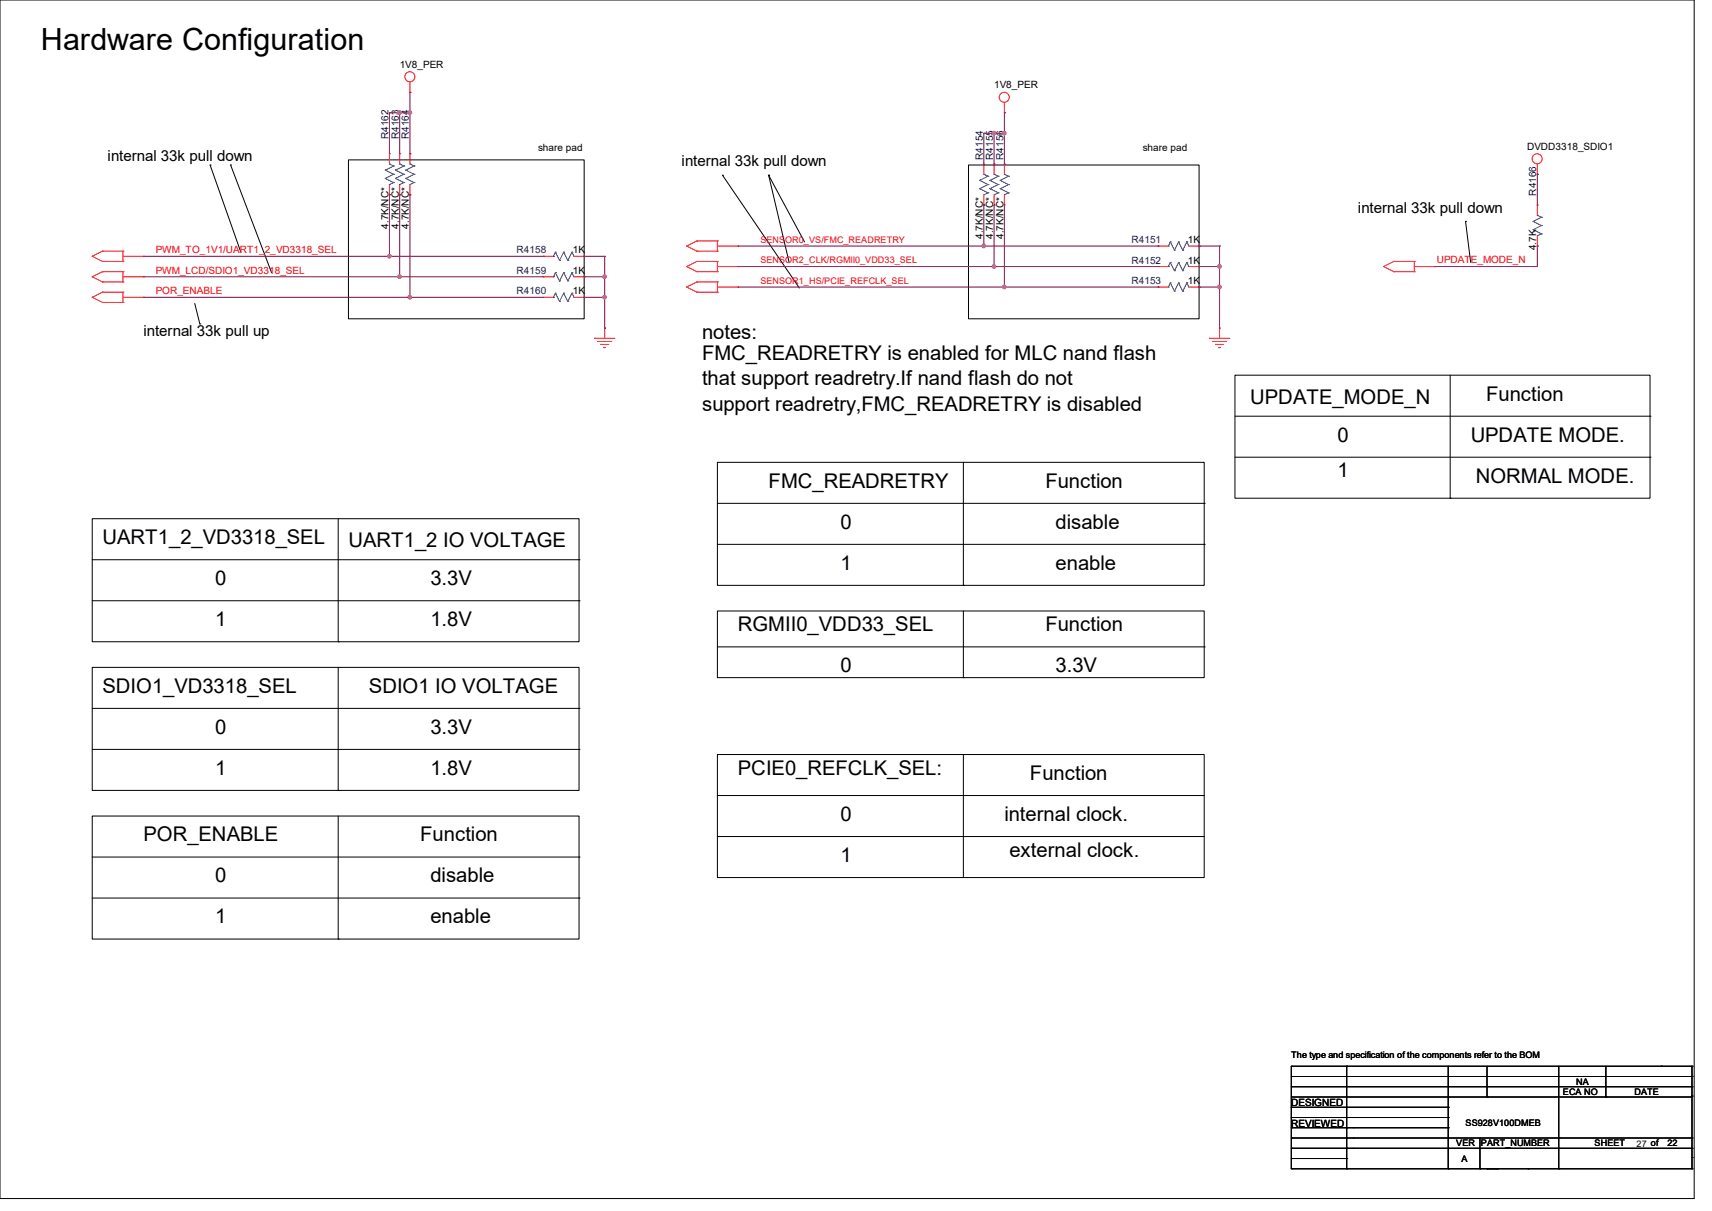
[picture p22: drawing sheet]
<svg xmlns="http://www.w3.org/2000/svg" width="297mm" height="210mm" viewBox="0 0 297 210" stroke-linecap="round" stroke-linejoin="round" font-family="sans-serif">
<defs><g id="words">
<text font-size="5.3" x="7.1" y="8.6">Hardware Configuration</text>
<g font-size="3.5">
<text x="121.8" y="58.8">notes:</text>
<text x="121.8" y="62.4">FMC_READRETRY is enabled for MLC nand flash</text>
<text x="121.8" y="66.8">that support readretry.If nand flash do not</text>
<text x="121.8" y="71.2">support readretry,FMC_READRETRY is disabled</text>
<text x="216.9" y="70">UPDATE_MODE_N</text>
<text x="257.8" y="69.5">Function</text>
<text x="232" y="76.6">0</text>
<text x="255.1" y="76.6">UPDATE MODE.</text>
<text x="232" y="82.8">1</text>
<text x="256" y="83.7">NORMAL MODE.</text>
<text x="133.3" y="84.6">FMC_READRETRY</text>
<text x="181.4" y="84.6">Function</text>
<text x="17.8" y="94.4">UART1_2_VD3318_SEL</text>
<text x="60.5" y="94.9">UART1_2 IO VOLTAGE</text>
<text x="145.8" y="91.7">0</text>
<text x="183.1" y="91.7">disable</text>
<text x="37.3" y="101.5">0</text>
<text x="74.7" y="101.5">3.3V</text>
<text x="145.8" y="98.8">1</text>
<text x="183.1" y="98.8">enable</text>
<text x="37.3" y="108.6">1</text>
<text x="74.7" y="108.6">1.8V</text>
<text x="128" y="109.5">RGMII0_VDD33_SEL</text>
<text x="181.4" y="109.5">Function</text>
<text x="145.8" y="116.6">0</text>
<text x="183.1" y="116.6">3.3V</text>
<text x="17.8" y="120.1">SDIO1_VD3318_SEL</text>
<text x="64" y="120.1">SDIO1 IO VOLTAGE</text>
<text x="37.3" y="127.3">0</text>
<text x="74.7" y="127.3">3.3V</text>
<text x="37.3" y="134.4">1</text>
<text x="74.7" y="134.4">1.8V</text>
<text x="128" y="134.4">PCIE0_REFCLK_SEL:</text>
<text x="178.7" y="135.3">Function</text>
<text x="145.8" y="142.4">0</text>
<text x="174.2" y="142.4">internal clock.</text>
<text x="24.9" y="145.9">POR_ENABLE</text>
<text x="72.9" y="145.9">Function</text>
<text x="145.8" y="149.5">1</text>
<text x="175.1" y="148.6">external clock.</text>
<text x="37.3" y="153">0</text>
<text x="74.7" y="153">disable</text>
<text x="37.3" y="160.1">1</text>
<text x="74.7" y="160.1">enable</text>
</g>
<g font-size="2.6">
<text x="18.7" y="28">internal 33k pull down</text>
<text x="118.2" y="28.9">internal 33k pull down</text>
<text x="235.6" y="36.9">internal 33k pull down</text>
<text x="24.9" y="58.2">internal 33k pull up</text>
</g>
<g font-size="1.7">
<text x="69.3" y="11.7">1V8_PER</text>
<text x="172.5" y="15.3">1V8_PER</text>
<text x="93.3" y="26.2">share pad</text>
<text x="198.3" y="26.2">share pad</text>
<text x="264.9" y="26">DVDD3318_SDIO1</text>
<text x="67.4" y="39.7" transform="rotate(-90 67.4 39.7)">4.7K/NC*</text>
<text x="69.2" y="39.7" transform="rotate(-90 69.2 39.7)">4.7K/NC*</text>
<text x="70.9" y="39.7" transform="rotate(-90 70.9 39.7)">4.7K/NC*</text>
<text x="170.5" y="41.4" transform="rotate(-90 170.5 41.4)">4.7K/NC*</text>
<text x="172.3" y="41.4" transform="rotate(-90 172.3 41.4)">4.7K/NC*</text>
<text x="174.1" y="41.4" transform="rotate(-90 174.1 41.4)">4.7K/NC*</text>
<text x="99.4" y="43.9">1K</text>
<text x="99.4" y="47.5">1K</text>
<text x="206.1" y="45.7">1K</text>
<text x="206.1" y="42.2">1K</text>
<text x="266.5" y="43.4" transform="rotate(-90 266.5 43.4)">4.7K</text>
<text x="99.4" y="51.1">1K</text>
<text x="206.1" y="49.3">1K</text>
<text x="224" y="191.9">DESIGNED</text>
<text x="224" y="195.4">REVIEWED</text>
</g>
<g font-size="1.7" fill="#000080">
<text x="67.4" y="24.2" transform="rotate(-90 67.4 24.2)">R4162</text>
<text x="69.2" y="24.2" transform="rotate(-90 69.2 24.2)">R4163</text>
<text x="70.9" y="24.2" transform="rotate(-90 70.9 24.2)">R4164</text>
<text x="170.5" y="27.7" transform="rotate(-90 170.5 27.7)">R4154</text>
<text x="172.3" y="27.7" transform="rotate(-90 172.3 27.7)">R4155</text>
<text x="174.1" y="27.7" transform="rotate(-90 174.1 27.7)">R4156</text>
<text x="266.5" y="34" transform="rotate(-90 266.5 34)">R4166</text>
<text x="89.6" y="43.9">R4158</text>
<text x="89.6" y="47.5">R4159</text>
<text x="196.3" y="45.7">R4152</text>
<text x="196.3" y="42.2">R4151</text>
<text x="89.6" y="51.1">R4160</text>
<text x="196.3" y="49.3">R4153</text>
</g>
<g font-size="1.7" fill="#f00">
<text x="27" y="47.5">PWM_LCD/SDIO1_VD3318_SEL</text>
<text x="27" y="43.9">PWM_TO_1V1/UART1_2_VD3318_SEL</text>
<text x="249.3" y="45.7">UPDATE_MODE_N</text>
<text x="27" y="51">POR_ENABLE</text>
</g>
<g font-size="1.6" fill="#f00">
<text x="131.9" y="42.1">SENSOR0_VS/FMC_READRETRY</text>
<text x="131.9" y="45.7">SENSOR2_CLK/RGMII0_VDD33_SEL</text>
<text x="131.9" y="49.2">SENSOR1_HS/PCIE_REFCLK_SEL</text>
</g>
<g font-size="1.6">
<text x="224" y="183.5">The type and specification of the components refer to the BOM</text>
<text x="271.1" y="189.9">ECA NO</text>
<text x="273.5" y="188.1">NA</text>
<text x="283.6" y="189.9">DATE</text>
<text x="254.3" y="195.2">SS928V100DMEB</text>
<text x="252.6" y="198.8">VER</text>
<text x="253.5" y="201.5">A</text>
<text x="256.9" y="198.8">PART_NUMBER</text>
<text x="276.6" y="198.8">SHEET</text>
<text x="283.9" y="199">27 of</text>
<text x="286.4" y="198.8">of</text>
<text x="289.3" y="198.8">22</text>
</g>
</g></defs>
<g fill="none" stroke="#000" stroke-width=".17">
<path d="M0 0h293.9v207.9h-293.9zM36.4 28.6h.1M36.4 28.6l5.4 15.1M40 28.6h.1M40 28.6l7.1 18.7M60.5 27.7h40.8v27.6h-40.8zM125.3 30.4h.1M125.3 30.4l13.4 19.6M133.3 30.4h.1M133.3 30.4l6.3 11.6M133.3 30.4l3.6 15.1M168 28.6h40v26.7h-40z"/>
<path d="M254.3 38.4h.1M254.3 38.4l.8 7.1M33.8 52.6l.9 3.6M34.7 56.2h.1M214.2 65.1h72.1v21.3h-72.1zM214.2 72.2h72.1M214.2 79.3h72.1M251.6 65.1v21.3M286.3 72.2h.1M286.3 79.3h.1M16 90h84.5v21.3h-84.5zM16 97.1h84.5"/>
<path d="M58.7 90v21.3M100.5 97.1h.1M124.5 80.2h84.4v21.3h-84.4zM124.5 87.3h84.4M124.5 94.4h84.4M167.1 80.2v21.3M208.9 87.3h.1M208.9 94.4h.1M251.6 86.4h.1M16 115.7h84.5v21.4h-84.5zM16 104.2h84.5M58.7 111.3h.1"/>
<path d="M58.7 115.7v21.4M100.5 104.2h.1M124.5 106h84.4v11.5h-84.4zM124.5 112.2h84.4M167.1 117.5h.1M167.1 101.5h.1M167.1 106v11.5M208.9 112.2h.1M16 122.9h84.5M16 130h84.5M58.7 137.1h.1M100.5 122.9h.1"/>
<path d="M100.5 130h.1M124.5 130.9h84.4v21.3h-84.4zM124.5 138h.1M124.5 138h84.4M167.1 130.9h.1M167.1 130.9v21.3M16 141.5h84.5v21.4h-84.5zM16 148.6h84.5M16 155.7h84.5M58.7 141.5v21.4M100.5 148.6h.1M100.5 155.7h.1"/>
<path d="M124.5 145.1h.1M124.5 145.1h84.4M58.7 162.9h.1M224 186.7h69.5v3.5h-69.5zM224 192h.1M224 193.8h.1M224 195.6h.1M224 197.4h.1M224 199.1h.1M224 184.9h.1M224 188.5h69.5M224 184.9v1.8"/>
<path d="M224 190.2v12.5M224 193.8h27.2M224 195.6h27.2M224 197.4h69.5M224 199.1h69.5M224 192h27.2M224.2 184.9h69.3M233.6 186.7h.1M233.6 195.6h.1M233.6 197.4h.1M233.6 199.1h.1M233.6 184.9h.1"/>
<path d="M233.6 184.9v17.8M234.9 193.8h.1M251.2 193.8h.1M251.2 195.6h.1M251.2 192h.1M251.2 184.9v17.8M256.8 197.4v5.3M258 190.2h.1M258 184.9v5.3M270.4 197.4h.1M270.4 184.9v17.8M278.6 190.2h.1"/>
<path d="M278.6 184.9v5.3M288.2 184.9h.1M293.5 188.5h.1M293.5 186.7h.1M293.5 190.1h.1M293.5 199.1h.1M293.5 197.4h.1M293.5 184.9h.1M293.5 184.9v1.8M293.5 190.1v12.6M224 200.9h.1M224 202.7h.1"/>
<path d="M224 200.9h9.6M224.2 202.7h69.3M233.6 200.9h.1M233.6 202.7h.1M251.2 202.7h.1M256.8 202.7h.1M258 202.7h.1M259.8 202.7h.1M265.1 202.7h.1M270.4 202.7h.1M293.5 202.7h.1M293.5 200.7h.1"/>
</g>
<g fill="none" stroke="#f00" stroke-width=".17">
<path d="M71.1 16h.1M71.1 14.2v1.8M174.2 19.6h.1M174.2 17.8v1.8M67.6 26.7h.1M67.6 33.8h.1M67.6 26.7v1.7M67.6 32v1.8M69.3 26.7h.1M69.3 33.8h.1M69.3 26.7v1.7M69.3 32v1.8"/>
<path d="M71.1 26.7h.1M71.1 33.8h.1M71.1 26.7v1.7M71.1 32v1.8M170.7 28.4h.1M170.7 35.6h.1M170.7 28.4v1.8M170.7 33.8v1.8M172.5 28.4h.1M172.5 35.6h.1M172.5 28.4v1.8M172.5 33.8v1.8"/>
<path d="M174.2 28.4h.1M174.2 35.6h.1M174.2 28.4v1.8M174.2 33.8v1.8M266.7 30.2h.1M266.7 35.6h.1M266.7 28.4v1.8M266.7 35.6v1.7M16 44.4h.1M16 51.6h.1M16 48h.1M16 44.4l1.8 .9"/>
<path d="M16 51.6l1.8 .9M16 48l1.8 .9M17.8 43.6h.1M17.8 45.3h.1M17.8 50.7h.1M17.8 52.5h.1M17.8 47.1h.1M17.8 48.9h.1M17.8 45.3h3.5M17.8 43.6h3.5M17.8 43.6l-1.8 .8M17.8 52.5h3.5"/>
<path d="M17.8 50.7h3.5M17.8 50.7l-1.8 .9M17.8 48.9h3.5M17.8 47.1h3.5M17.8 47.1l-1.8 .9M21.3 45.3h.1M21.3 43.6h.1M21.3 52.5h.1M21.3 50.7h.1M21.3 48.9h.1M21.3 47.1h.1M21.3 44.4h3.6"/>
<path d="M21.3 43.6v1.7M21.3 47.1v1.8M21.3 50.7v1.8M21.3 51.6h3.6M21.3 48h3.6M24.9 44.4h.1M24.9 51.6h.1M24.9 48h.1M94.2 44.4h.1M94.2 48h.1M94.2 51.6h.1M94.2 44.4h1.8"/>
<path d="M94.2 51.6h1.8M94.2 48h1.8M99.6 44.4h1.7M99.6 51.6h1.7M99.6 48h1.7M101.3 44.4h.1M101.3 48h.1M101.3 51.6h.1M103.1 58.7h.1M103.1 58.7h3.6M103.7 59.2h.1M103.7 59.2h2.4"/>
<path d="M104.2 59.7h.1M104.2 59.7h1.4M104.9 56.9h.1M104.9 56.9v1.8M119.1 42.7h.1M119.1 46.2h.1M119.1 49.8h.1M119.1 42.7l1.8 .9M119.1 46.2l1.8 .9M119.1 49.8l1.8 .9M120.9 41.8h.1M120.9 43.6h.1"/>
<path d="M120.9 45.3h.1M120.9 47.1h.1M120.9 48.9h.1M120.9 50.7h.1M120.9 45.3h3.6M120.9 43.6h3.6M120.9 50.7h3.6M120.9 48.9h3.6M120.9 47.1h3.6M120.9 41.8h3.6M120.9 41.8l-1.8 .9M120.9 45.3l-1.8 .9"/>
<path d="M120.9 48.9l-1.8 .9M124.5 43.6h.1M124.5 41.8h.1M124.5 47.1h.1M124.5 45.3h.1M124.5 50.7h.1M124.5 48.9h.1M124.5 42.7h3.5M124.5 41.8v1.8M124.5 45.3v1.8M124.5 48.9v1.8M124.5 46.2h3.5"/>
<path d="M124.5 49.8h3.5M128 42.7h.1M128 46.2h.1M128 49.8h.1M200.9 46.2h.1M200.9 42.7h.1M200.9 49.8h.1M200.9 42.7h1.8M200.9 46.2h1.8M200.9 49.8h1.8M206.2 42.7h1.8M206.2 46.2h1.8"/>
<path d="M206.2 49.8h1.8M208 46.2h.1M208 42.7h.1M208 49.8h.1M209.8 58.7h.1M209.8 58.7h3.6M210.4 59.2h.1M210.4 59.2h2.4M210.9 59.7h.1M210.9 59.7h1.4M211.6 56.9h.1M211.6 56.9v1.8"/>
<path d="M240 46.2h.1M240 46.2l1.8 .9M241.8 45.3h.1M241.8 47.1h.1M241.8 45.3h3.6M241.8 47.1h3.6M241.8 45.3l-1.8 .9M245.4 47.1h.1M245.4 45.3h.1M245.4 46.2h3.5M245.4 45.3v1.8M248.9 46.2h.1"/>
<path d="M266.7 42.7h.1M266.7 40.9v1.8M104.7 60.3h.1M104.7 60.3h.4M211.4 60.3h.1M211.4 60.3h.4"/>
<circle cx="71.1" cy="13.3" r=".87"/>
<circle cx="174.2" cy="16.9" r=".87"/>
<circle cx="266.7" cy="27.5" r=".87"/>
</g>
<g fill="none" stroke="#00f" stroke-width=".17">
<path d="M66.8 29.5h.1M66.8 30.9h.1M66.8 29.5l1.5 .7M66.8 30.9l1.5 .8M67.6 28.4h.1M67.6 28.4l.7 .4M68.3 30.2h.1M68.3 28.8h.1M68.3 31.7h.1M68.3 30.2l-1.5 .7M68.3 28.8l-1.5 .7M68.3 31.7l-.7 .3"/>
<path d="M68.6 29.5h.1M68.6 30.9h.1M68.6 29.5l1.5 .7M68.6 30.9l1.5 .8M69.3 28.4h.1M69.3 28.4l.8 .4M70.1 30.2h.1M70.1 28.8h.1M70.1 31.7h.1M70.1 30.2l-1.5 .7M70.1 28.8l-1.5 .7M70.1 31.7l-.8 .3"/>
<path d="M70.4 29.5h.1M70.4 30.9h.1M70.4 29.5l1.4 .7M70.4 30.9l1.4 .8M71.1 28.4h.1M71.1 28.4l.7 .4M71.8 30.2h.1M71.8 28.8h.1M71.8 31.7h.1M71.8 30.2l-1.4 .7M71.8 28.8l-1.4 .7M71.8 31.7l-.7 .3"/>
<path d="M170 31.3h.1M170 32.7h.1M170 31.3l1.4 .7M170 32.7l1.4 .7M170.7 30.2h.1M170.7 30.2l.7 .4M171.4 32h.1M171.4 30.6h.1M171.4 33.4h.1M171.4 32l-1.4 .7M171.4 30.6l-1.4 .7M171.4 33.4l-.7 .4"/>
<path d="M171.7 31.3h.1M171.7 32.7h.1M171.7 31.3l1.5 .7M171.7 32.7l1.5 .7M172.5 30.2h.1M172.5 30.2l.7 .4M173.2 32h.1M173.2 30.6h.1M173.2 33.4h.1M173.2 32l-1.5 .7M173.2 30.6l-1.5 .7M173.2 33.4l-.7 .4"/>
<path d="M173.5 31.3h.1M173.5 32.7h.1M173.5 31.3l1.5 .7M173.5 32.7l1.5 .7M174.2 30.2h.1M174.2 30.2l.8 .4M175 32h.1M175 30.6h.1M175 33.4h.1M175 32l-1.5 .7M175 30.6l-1.5 .7M175 33.4l-.8 .4"/>
<path d="M266 38.4h.1M266 39.8h.1M266 38.4l1.4 .7M266 39.8l1.4 .8M266.7 37.3h.1M266.7 37.3l.7 .4M267.4 39.1h.1M267.4 37.7h.1M267.4 39.1l-1.4 .7M267.4 37.7l-1.4 .7M96 44.4h.1M96 48h.1"/>
<path d="M96 51.6h.1M96.4 43.7h.1M96.4 47.3h.1M96.4 50.8h.1M96.4 43.7l.7 1.5M96.4 43.7l-.4 .7M96.4 47.3l.7 1.4M96.4 47.3l-.4 .7M96.4 50.8l.7 1.5M96.4 50.8l-.4 .8M97.1 45.2h.1M97.1 48.7h.1"/>
<path d="M97.1 52.3h.1M97.8 43.7h.1M97.8 47.3h.1M97.8 50.8h.1M97.8 43.7l.7 1.5M97.8 43.7l-.7 1.5M97.8 47.3l.7 1.4M97.8 47.3l-.7 1.4M97.8 50.8l.7 1.5M97.8 50.8l-.7 1.5M98.5 45.2h.1M98.5 48.7h.1"/>
<path d="M98.5 52.3h.1M99.2 43.7h.1M99.2 47.3h.1M99.2 50.8h.1M99.2 43.7l-.7 1.5M99.2 43.7l.4 .7M99.2 47.3l-.7 1.4M99.2 47.3l.4 .7M99.2 50.8l-.7 1.5M99.2 50.8l.4 .8M202.7 46.2h.1M202.7 42.7h.1"/>
<path d="M202.7 49.8h.1M203 45.5h.1M203 42h.1M203 49.1h.1M203 45.5l.8 1.4M203 45.5l-.3 .7M203 42l.8 1.4M203 42l-.3 .7M203 49.1l.8 1.4M203 49.1l-.3 .7M203.8 46.9h.1M203.8 43.4h.1"/>
<path d="M203.8 50.5h.1M204.5 45.5h.1M204.5 42h.1M204.5 49.1h.1M204.5 45.5l.7 1.4M204.5 45.5l-.7 1.4M204.5 42l.7 1.4M204.5 42l-.7 1.4M204.5 49.1l.7 1.4M204.5 49.1l-.7 1.4M205.2 46.9h.1M205.2 43.4h.1"/>
<path d="M205.2 50.5h.1M205.9 45.5h.1M205.9 42h.1M205.9 49.1h.1M205.9 45.5l-.7 1.4M205.9 45.5l.3 .7M205.9 42l-.7 1.4M205.9 42l.3 .7M205.9 49.1l-.7 1.4M205.9 49.1l.3 .7M267.4 40.6h.1M267.4 40.6l-.7 .3"/>
</g>
<g fill="none" stroke="#800040" stroke-width=".17">
<path d="M67.6 19.6h.1M67.6 19.6v7.1M67.6 19.6h3.5M69.3 19.6h.1M69.3 19.6v7.1M71.1 19.6h.1M71.1 16h.1M71.1 16v10.7M174.2 19.6h.1M174.2 19.6v8.8M67.6 33.8h.1M67.6 33.8v10.6"/>
<path d="M69.3 33.8h.1M69.3 33.8v14.2M71.1 26.7h.1M71.1 33.8h.1M71.1 33.8v17.8M170.7 23.1h.1M170.7 35.6h.1M170.7 23.1h3.5M170.7 23.1v5.3M170.7 35.6v7.1M172.5 23.1h.1M172.5 35.6h.1"/>
<path d="M172.5 23.1v5.3M172.5 35.6v10.6M174.2 23.1h.1M174.2 35.6v14.2M266.7 30.2h.1M266.7 30.2v5.4M24.9 44.4h69.3M24.9 51.6h69.3M24.9 48h69.3M67.6 44.4h.1M69.3 48h.1M71.1 51.6h.1"/>
<path d="M94.2 44.4h.1M101.3 44.4h3.6M101.3 51.6h3.6M101.3 48h3.6M104.9 44.4h.1M104.9 48h.1M104.9 51.6h.1M104.9 56.9h.1M104.9 44.4v12.5M128 49.8h72.9M128 42.7h72.9M128 46.2h72.9"/>
<path d="M170.7 42.7h.1M172.5 46.2h.1M174.2 49.8h.1M200.9 42.7h.1M200.9 49.8h.1M200.9 46.2h.1M208 49.8h.1M208 42.7h.1M208 49.8h3.6M208 42.7h3.6M208 46.2h3.6M211.6 49.8h.1"/>
<path d="M211.6 46.2h.1M211.6 42.7h.1M211.6 42.7v14.2M248.9 46.2h.1M266.7 42.7h.1M266.7 42.7v3.5h-17.8"/>
</g>
<g fill="#f0f" stroke="#f0f" stroke-width=".17">
<circle cx="174.2" cy="23.1" r=".32"/>
<circle cx="172.4" cy="23.1" r=".32"/>
<circle cx="71.1" cy="19.5" r=".32"/>
<circle cx="69.3" cy="19.5" r=".32"/>
<circle cx="211.6" cy="49.8" r=".32"/>
<circle cx="211.6" cy="46.2" r=".32"/>
<circle cx="104.9" cy="51.5" r=".32"/>
<circle cx="104.9" cy="48" r=".32"/>
<circle cx="71.1" cy="51.5" r=".32"/>
<circle cx="69.3" cy="48" r=".32"/>
<circle cx="67.5" cy="44.4" r=".32"/>
<circle cx="170.7" cy="42.7" r=".32"/>
<circle cx="174.2" cy="49.8" r=".32"/>
<circle cx="172.4" cy="46.2" r=".32"/>
</g>
<use href="#words"/>
</svg>
